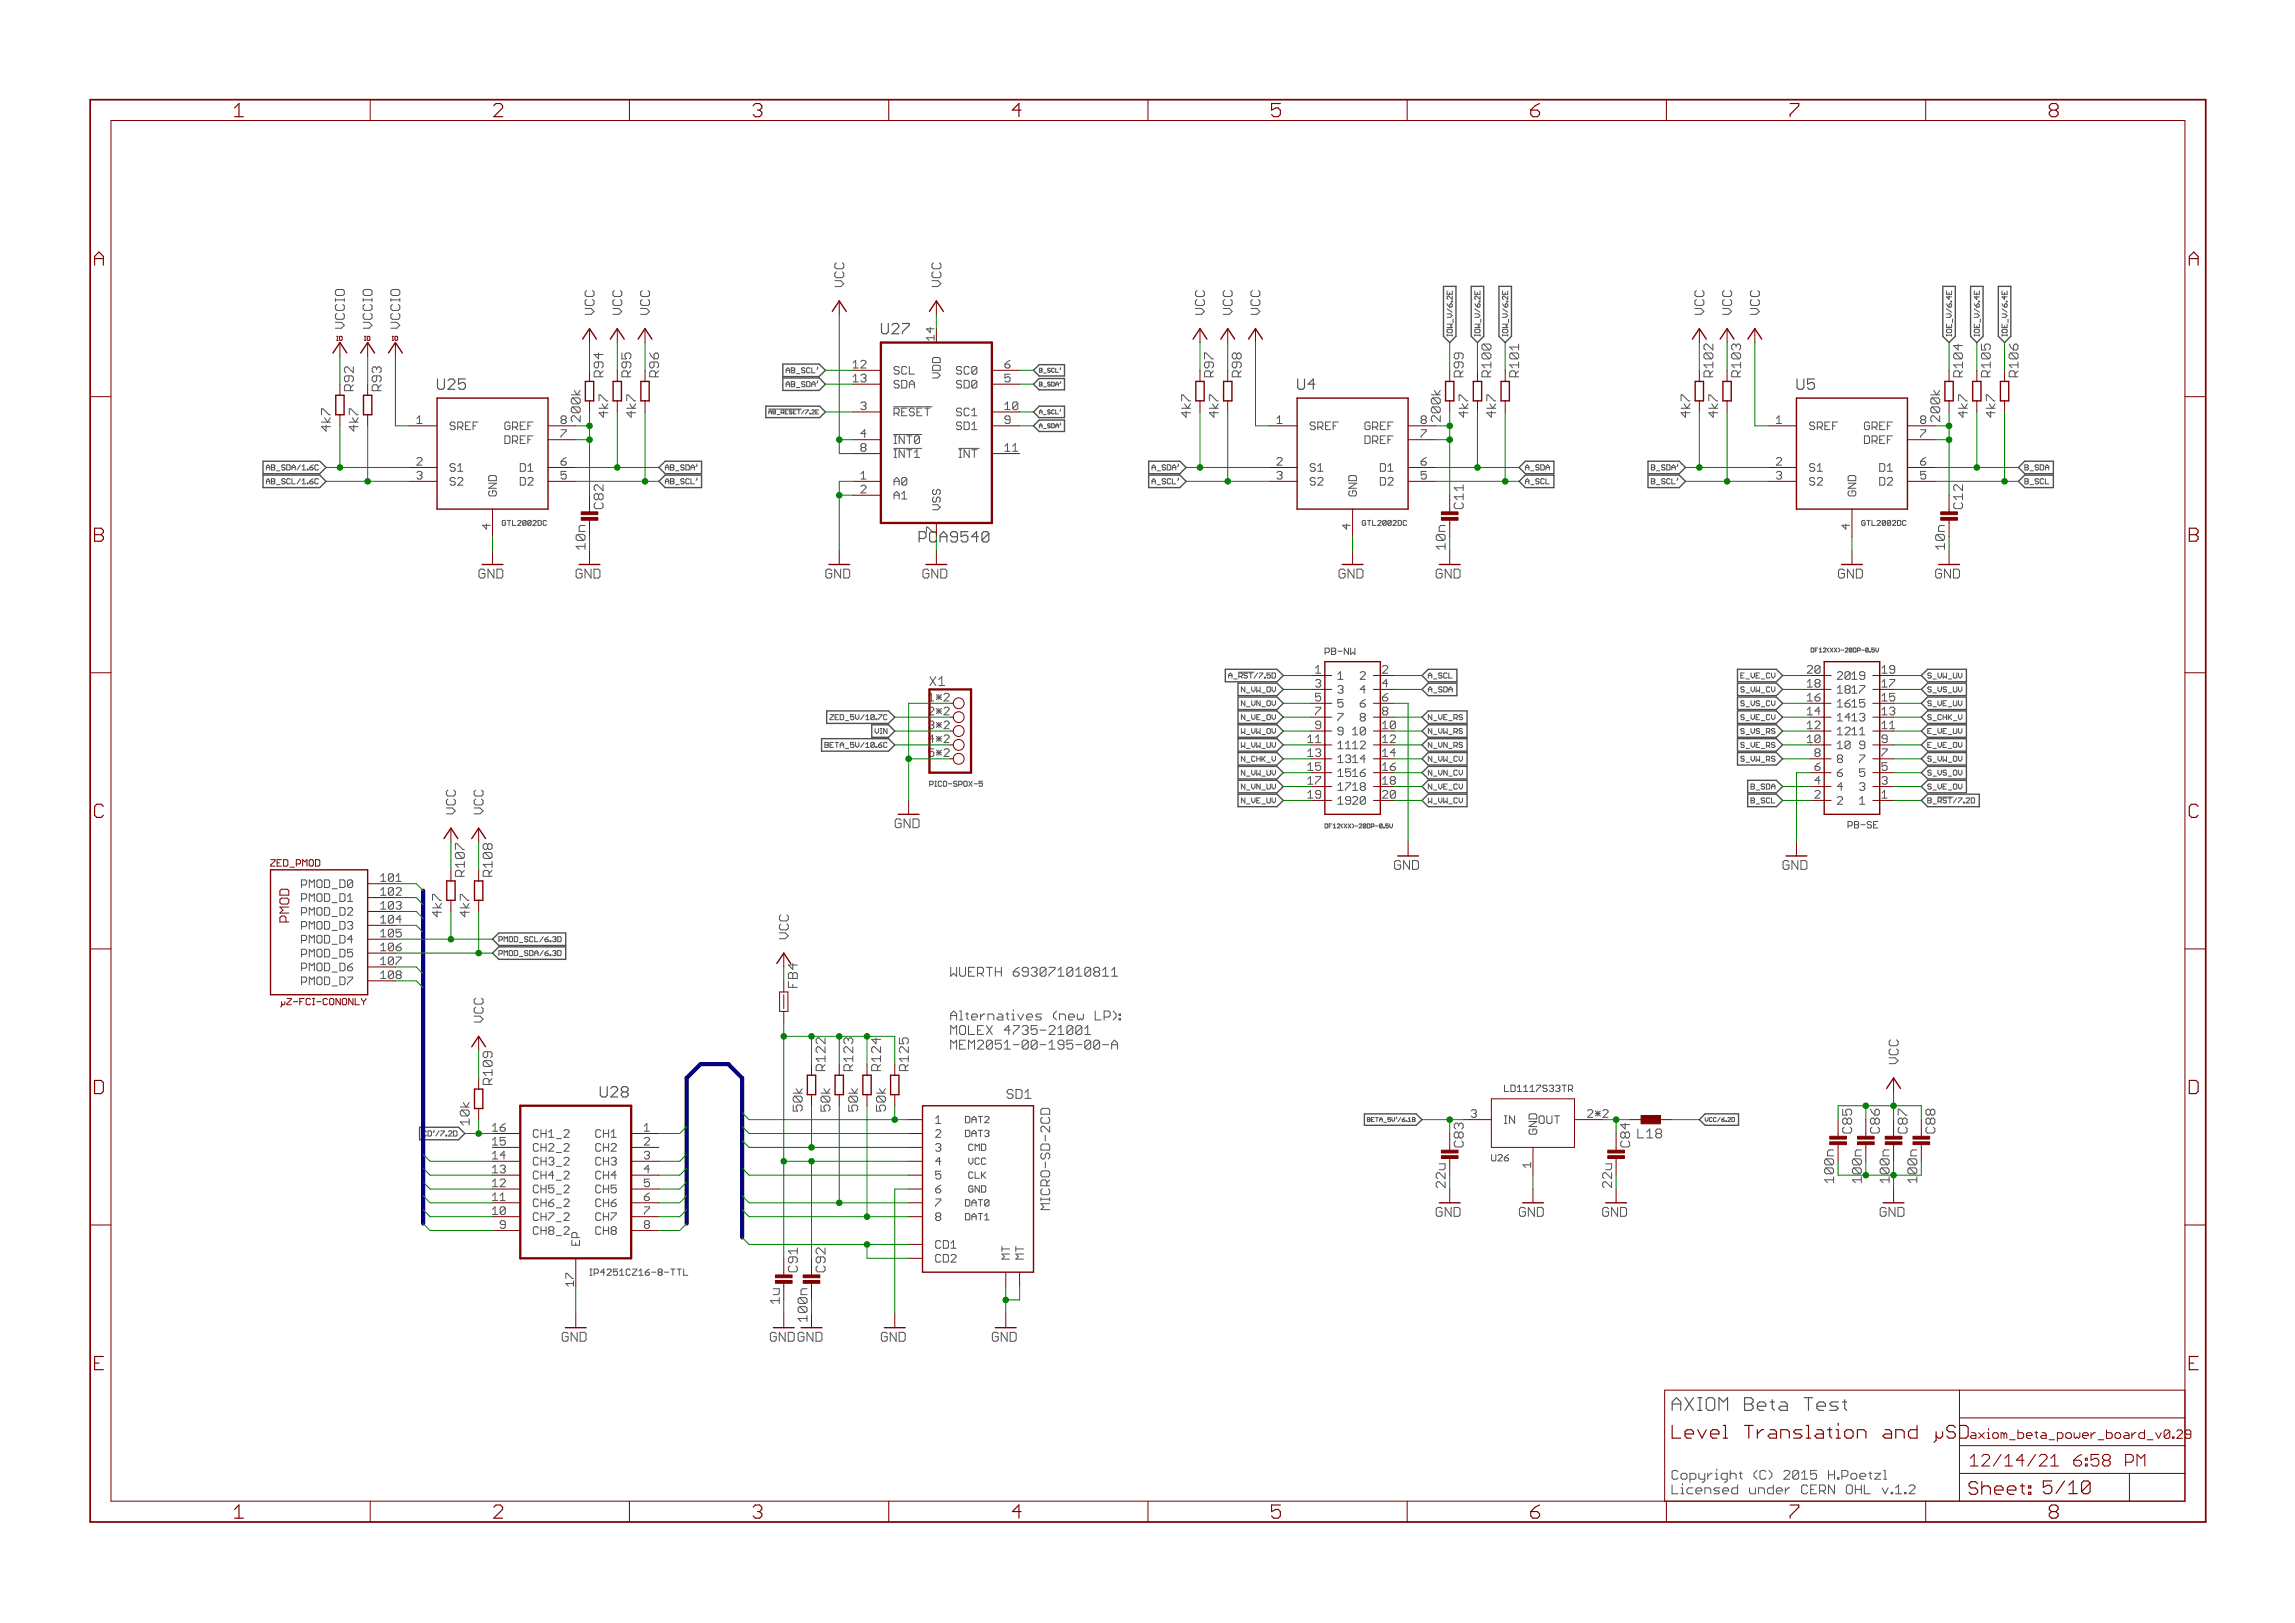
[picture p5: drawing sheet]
<svg xmlns="http://www.w3.org/2000/svg" width="420mm" height="297mm" viewBox="0 0 420 297" stroke-linecap="round" stroke-linejoin="round" font-family="sans-serif">
<defs><g id="words">
<g font-size="3.7" fill="#800000">
<text x="42.9" y="21.4">1</text>
<text x="90.4" y="21.4">2</text>
<text x="137.9" y="21.4">3</text>
<text x="185.3" y="21.4">4</text>
<text x="232.8" y="21.4">5</text>
<text x="280.3" y="21.4">6</text>
<text x="327.7" y="21.4">7</text>
<text x="375.2" y="21.4">8</text>
<text x="17.3" y="48.6">A</text>
<text x="400.8" y="48.6">A</text>
<text x="17.3" y="99.2">B</text>
<text x="400.8" y="99.2">B</text>
<text x="17.3" y="149.7">C</text>
<text x="400.8" y="149.7">C</text>
<text x="17.3" y="200.2">D</text>
<text x="400.8" y="200.2">D</text>
<text x="17.3" y="250.8">E</text>
<text x="400.8" y="250.8">E</text>
<text x="42.9" y="277.9">1</text>
<text x="90.4" y="277.9">2</text>
<text x="137.9" y="277.9">3</text>
<text x="185.3" y="277.9">4</text>
<text x="232.8" y="277.9">5</text>
<text x="280.3" y="277.9">6</text>
<text x="327.7" y="277.9">7</text>
<text x="375.2" y="277.9">8</text>
</g>
<text font-size="3.6" fill="#505050" x="306" y="258.2">AXIOM Beta Test</text>
<g font-size="3.6" fill="#800000">
<text x="306" y="263.3">Level Translation and µSD</text>
<text x="360.4" y="273.6">Sheet: 5/10</text>
</g>
<g font-size="3.2" fill="#800000">
<text x="360.6" y="268.4">12/14/21</text>
<text x="378.2" y="268.4">6:58 PM</text>
</g>
<g font-size="2.9" fill="#505050">
<text x="161.3" y="61.2">U27</text>
<text x="80" y="71.3">U25</text>
<text x="237.5" y="71.3">U4</text>
<text x="328.9" y="71.3">U5</text>
<text x="169.1" y="99.3">PCA9540</text>
<text x="110.2" y="200.9">U28</text>
</g>
<g font-size="2.5" fill="#505050">
<text x="154.5" y="52.5" transform="rotate(-90 154.5 52.5)">VCC</text>
<text x="172.3" y="52.5" transform="rotate(-90 172.3 52.5)">VCC</text>
<text x="108.8" y="57.6" transform="rotate(-90 108.8 57.6)">VCC</text>
<text x="113.9" y="57.6" transform="rotate(-90 113.9 57.6)">VCC</text>
<text x="119" y="57.6" transform="rotate(-90 119 57.6)">VCC</text>
<text x="220.6" y="57.6" transform="rotate(-90 220.6 57.6)">VCC</text>
<text x="225.7" y="57.6" transform="rotate(-90 225.7 57.6)">VCC</text>
<text x="230.7" y="57.6" transform="rotate(-90 230.7 57.6)">VCC</text>
<text x="312" y="57.6" transform="rotate(-90 312 57.6)">VCC</text>
<text x="317.1" y="57.6" transform="rotate(-90 317.1 57.6)">VCC</text>
<text x="322.2" y="57.6" transform="rotate(-90 322.2 57.6)">VCC</text>
<text x="63.1" y="60.2" transform="rotate(-90 63.1 60.2)">VCCIO</text>
<text x="68.2" y="60.2" transform="rotate(-90 68.2 60.2)">VCCIO</text>
<text x="73.3" y="60.2" transform="rotate(-90 73.3 60.2)">VCCIO</text>
<text x="64.8" y="71.6" transform="rotate(-90 64.8 71.6)">R92</text>
<text x="69.8" y="71.6" transform="rotate(-90 69.8 71.6)">R93</text>
<text x="110.5" y="69" transform="rotate(-90 110.5 69)">R94</text>
<text x="115.6" y="69" transform="rotate(-90 115.6 69)">R95</text>
<text x="120.6" y="69" transform="rotate(-90 120.6 69)">R96</text>
<text x="222.2" y="69" transform="rotate(-90 222.2 69)">R97</text>
<text x="227.3" y="69" transform="rotate(-90 227.3 69)">R98</text>
<text x="267.9" y="69" transform="rotate(-90 267.9 69)">R99</text>
<text x="273" y="69" transform="rotate(-90 273 69)">R100</text>
<text x="278.1" y="69" transform="rotate(-90 278.1 69)">R101</text>
<text x="313.7" y="69" transform="rotate(-90 313.7 69)">R102</text>
<text x="318.7" y="69" transform="rotate(-90 318.7 69)">R103</text>
<text x="359.4" y="69" transform="rotate(-90 359.4 69)">R104</text>
<text x="364.4" y="69" transform="rotate(-90 364.4 69)">R105</text>
<text x="369.5" y="69" transform="rotate(-90 369.5 69)">R106</text>
<text x="106.3" y="77.1" transform="rotate(-90 106.3 77.1)">200k</text>
<text x="111.4" y="76.4" transform="rotate(-90 111.4 76.4)">4k7</text>
<text x="116.4" y="76.4" transform="rotate(-90 116.4 76.4)">4k7</text>
<text x="218" y="76.4" transform="rotate(-90 218 76.4)">4k7</text>
<text x="223.1" y="76.4" transform="rotate(-90 223.1 76.4)">4k7</text>
<text x="263.7" y="77.1" transform="rotate(-90 263.7 77.1)">200k</text>
<text x="268.8" y="76.4" transform="rotate(-90 268.8 76.4)">4k7</text>
<text x="273.9" y="76.4" transform="rotate(-90 273.9 76.4)">4k7</text>
<text x="309.5" y="76.4" transform="rotate(-90 309.5 76.4)">4k7</text>
<text x="314.5" y="76.4" transform="rotate(-90 314.5 76.4)">4k7</text>
<text x="355.2" y="77.1" transform="rotate(-90 355.2 77.1)">200k</text>
<text x="360.3" y="76.4" transform="rotate(-90 360.3 76.4)">4k7</text>
<text x="365.3" y="76.4" transform="rotate(-90 365.3 76.4)">4k7</text>
<text x="60.6" y="78.9" transform="rotate(-90 60.6 78.9)">4k7</text>
<text x="65.7" y="78.9" transform="rotate(-90 65.7 78.9)">4k7</text>
<text x="170.2" y="125.5">X1</text>
<text x="83.4" y="149" transform="rotate(-90 83.4 149)">VCC</text>
<text x="88.5" y="149" transform="rotate(-90 88.5 149)">VCC</text>
<text x="85.1" y="160.5" transform="rotate(-90 85.1 160.5)">R107</text>
<text x="90.2" y="160.5" transform="rotate(-90 90.2 160.5)">R108</text>
<text x="80.9" y="167.8" transform="rotate(-90 80.9 167.8)">4k7</text>
<text x="86" y="167.8" transform="rotate(-90 86 167.8)">4k7</text>
<text x="144.4" y="171.9" transform="rotate(-90 144.4 171.9)">VCC</text>
<text x="174" y="178.7">WUERTH 693071010811</text>
<text x="88.5" y="187.1" transform="rotate(-90 88.5 187.1)">VCC</text>
<text x="174" y="186.8">Alternatives (new LP):</text>
<text x="174" y="189.4">MOLEX 4735-21001</text>
<text x="151.1" y="196" transform="rotate(-90 151.1 196)">R122</text>
<text x="156.2" y="196" transform="rotate(-90 156.2 196)">R123</text>
<text x="161.3" y="196" transform="rotate(-90 161.3 196)">R124</text>
<text x="166.4" y="196" transform="rotate(-90 166.4 196)">R125</text>
<text x="174" y="192.1">MEM2051-00-195-00-A</text>
<text x="347.6" y="194.7" transform="rotate(-90 347.6 194.7)">VCC</text>
<text x="90.2" y="198.6" transform="rotate(-90 90.2 198.6)">R109</text>
<text x="146.9" y="203.4" transform="rotate(-90 146.9 203.4)">50k</text>
<text x="152" y="203.4" transform="rotate(-90 152 203.4)">50k</text>
<text x="157.1" y="203.4" transform="rotate(-90 157.1 203.4)">50k</text>
<text x="162.2" y="203.4" transform="rotate(-90 162.2 203.4)">50k</text>
<text x="184.7" y="201.1">SD1</text>
<text x="86" y="205.9" transform="rotate(-90 86 205.9)">10k</text>
<text x="300" y="208.3">L18</text>
<text x="340.8" y="216" transform="rotate(-90 340.8 216)">1</text>
<text x="345.9" y="216" transform="rotate(-90 345.9 216)">1</text>
<text x="351" y="216" transform="rotate(-90 351 216)">1</text>
<text x="192.3" y="220.4" transform="rotate(-90 192.3 220.4)">MICRO-SD-2CD</text>
<text x="306" y="270.8">Copyright (C) 2015 H.Poetzl</text>
<text x="306" y="273.5">Licensed under CERN OHL v.1.2</text>
</g>
<g font-size="2.5" fill="#800000">
<text x="110.5" y="93.2" transform="rotate(-90 110.5 93.2)">C82</text>
<text x="267.9" y="93.2" transform="rotate(-90 267.9 93.2)">C11</text>
<text x="359.4" y="93.2" transform="rotate(-90 359.4 93.2)">C12</text>
<text x="87.6" y="105.9">GND</text>
<text x="105.4" y="105.9">GND</text>
<text x="151.1" y="105.9">GND</text>
<text x="168.9" y="105.9">GND</text>
<text x="245.1" y="105.9">GND</text>
<text x="262.9" y="105.9">GND</text>
<text x="336.5" y="105.9">GND</text>
<text x="354.3" y="105.9">GND</text>
<text x="163.8" y="151.6">GND</text>
<text x="255.2" y="159.2">GND</text>
<text x="326.4" y="159.2">GND</text>
<text x="53" y="168.5" transform="rotate(-90 53 168.5)">PMOD</text>
<text x="262.9" y="222.7">GND</text>
<text x="278.1" y="222.7">GND</text>
<text x="293.3" y="222.7">GND</text>
<text x="344.1" y="222.7">GND</text>
<text x="146" y="232.8" transform="rotate(-90 146 232.8)">C91</text>
<text x="151.1" y="232.8" transform="rotate(-90 151.1 232.8)">C92</text>
<text x="142.7" y="238.4" transform="rotate(-90 142.7 238.4)">1u</text>
<text x="102.9" y="245.5">GND</text>
<text x="141" y="245.5">GND GND</text>
<text x="161.3" y="245.5">GND</text>
<text x="181.6" y="245.5">GND</text>
</g>
<g font-size="2.5" fill="#008000">
<text x="107.2" y="100.2" transform="rotate(-90 107.2 100.2)">10n</text>
<text x="264.6" y="100.2" transform="rotate(-90 264.6 100.2)">10n</text>
<text x="356.1" y="100.2" transform="rotate(-90 356.1 100.2)">10n</text>
<text x="146" y="180.8" transform="rotate(-90 146 180.8)">FB4</text>
<text x="267.9" y="210" transform="rotate(-90 267.9 210)">C83</text>
<text x="298.4" y="210" transform="rotate(-90 298.4 210)">C84</text>
<text x="339.1" y="207.4" transform="rotate(-90 339.1 207.4)">C85</text>
<text x="344.1" y="207.4" transform="rotate(-90 344.1 207.4)">C86</text>
<text x="349.2" y="207.4" transform="rotate(-90 349.2 207.4)">C87</text>
<text x="354.3" y="207.4" transform="rotate(-90 354.3 207.4)">C88</text>
<text x="335.8" y="216" transform="rotate(-90 335.8 216)">100n</text>
<text x="340.8" y="214.5" transform="rotate(-90 340.8 214.5)">00n</text>
<text x="345.9" y="214.5" transform="rotate(-90 345.9 214.5)">00n</text>
<text x="351" y="214.5" transform="rotate(-90 351 214.5)">00n</text>
<text x="264.6" y="217" transform="rotate(-90 264.6 217)">22u</text>
<text x="295.1" y="217" transform="rotate(-90 295.1 217)">22u</text>
<text x="147.8" y="241.4" transform="rotate(-90 147.8 241.4)">100n</text>
</g>
<text font-size="2.3" fill="#800000" x="360.6" y="263.3">axiom_beta_power_board_v0.29</text>
<g font-size="2.1" fill="#800000">
<text x="171.1" y="62.3" transform="rotate(-90 171.1 62.3)">14</text>
<text x="240.9" y="123.3">1</text>
<text x="240.9" y="125.8">3</text>
<text x="253.1" y="123.3">2</text>
<text x="253.1" y="125.8">4</text>
<text x="331" y="125.8">18</text>
<text x="331" y="123.3">20</text>
<text x="344.5" y="125.8">17</text>
<text x="344.5" y="123.3">19</text>
<text x="170.3" y="128.4">1*2</text>
<text x="170.3" y="130.9">2*2</text>
<text x="331" y="130.9">14</text>
<text x="331" y="128.4">16</text>
<text x="344.5" y="130.9">13</text>
<text x="344.5" y="128.4">15</text>
<text x="170.3" y="136">4*2</text>
<text x="239.6" y="136">11</text>
<text x="240.9" y="133.4">9</text>
<text x="253.1" y="133.4">10</text>
<text x="253.1" y="136">12</text>
<text x="331" y="136">10</text>
<text x="331" y="133.4">12</text>
<text x="344.5" y="136">9</text>
<text x="344.5" y="133.4">11</text>
<text x="170.3" y="138.5">5*2</text>
<text x="239.6" y="138.5">13</text>
<text x="239.6" y="141.1">15</text>
<text x="239.6" y="143.6">17</text>
<text x="253.1" y="138.5">14</text>
<text x="253.1" y="141.1">16</text>
<text x="253.1" y="143.6">18</text>
<text x="332.3" y="138.5">8</text>
<text x="344.5" y="138.5">7</text>
<text x="239.6" y="146.1">19</text>
<text x="253.1" y="146.1">20</text>
<text x="332.3" y="146.1">2</text>
<text x="344.5" y="146.1">1</text>
</g>
<g font-size="2.1" fill="#505050">
<text x="156.4" y="67.4">12</text>
<text x="156.4" y="70">13</text>
<text x="163.6" y="68.5">SCL</text>
<text x="163.6" y="71.1">SDA</text>
<text x="172.2" y="68.9" transform="rotate(-90 172.2 68.9)">VDD</text>
<text x="175.4" y="71.1">SD0</text>
<text x="175.4" y="68.5">SC0</text>
<text x="183.9" y="70">5</text>
<text x="183.9" y="67.4">6</text>
<text x="76.4" y="77.6">1</text>
<text x="102.7" y="77.6">8</text>
<text x="157.6" y="75">3</text>
<text x="163.6" y="76.2">RESET</text>
<text x="175.4" y="76.2">SC1</text>
<text x="183.9" y="77.6">9</text>
<text x="183.9" y="75">10</text>
<text x="233.8" y="77.6">1</text>
<text x="260.1" y="77.6">8</text>
<text x="325.3" y="77.6">1</text>
<text x="351.5" y="77.6">8</text>
<text x="82.3" y="78.7">SREF</text>
<text x="92.8" y="81.2">DREF</text>
<text x="92.8" y="78.7">GREF</text>
<text x="102.7" y="80.1">7</text>
<text x="157.6" y="80.1">4</text>
<text x="157.6" y="82.7">8</text>
<text x="163.6" y="81.2">INT0</text>
<text x="163.6" y="83.8">INT1</text>
<text x="175.4" y="78.7">SD1</text>
<text x="175.4" y="83.8">INT</text>
<text x="183.9" y="82.7">11</text>
<text x="239.8" y="78.7">SREF</text>
<text x="250.3" y="81.2">DREF</text>
<text x="250.3" y="78.7">GREF</text>
<text x="260.1" y="80.1">7</text>
<text x="331.2" y="78.7">SREF</text>
<text x="341.7" y="81.2">DREF</text>
<text x="341.7" y="78.7">GREF</text>
<text x="351.5" y="80.1">7</text>
<text x="76.4" y="85.2">2</text>
<text x="76.4" y="87.7">3</text>
<text x="82.3" y="86.3">S1</text>
<text x="82.3" y="88.8">S2</text>
<text x="95.4" y="88.8">D2</text>
<text x="95.4" y="86.3">D1</text>
<text x="102.7" y="87.7">5</text>
<text x="102.7" y="85.2">6</text>
<text x="157.6" y="87.7">1</text>
<text x="163.6" y="88.8">A0</text>
<text x="233.8" y="85.2">2</text>
<text x="233.8" y="87.7">3</text>
<text x="239.8" y="86.3">S1</text>
<text x="239.8" y="88.8">S2</text>
<text x="252.9" y="88.8">D2</text>
<text x="252.9" y="86.3">D1</text>
<text x="260.1" y="87.7">5</text>
<text x="260.1" y="85.2">6</text>
<text x="325.3" y="85.2">2</text>
<text x="325.3" y="87.7">3</text>
<text x="331.2" y="86.3">S1</text>
<text x="331.2" y="88.8">S2</text>
<text x="344.3" y="88.8">D2</text>
<text x="344.3" y="86.3">D1</text>
<text x="351.5" y="87.7">5</text>
<text x="351.5" y="85.2">6</text>
<text x="90.9" y="90.8" transform="rotate(-90 90.9 90.8)">GND</text>
<text x="157.6" y="90.3">2</text>
<text x="163.6" y="91.4">A1</text>
<text x="172.2" y="93.4" transform="rotate(-90 172.2 93.4)">VSS</text>
<text x="248.4" y="90.8" transform="rotate(-90 248.4 90.8)">GND</text>
<text x="339.8" y="90.8" transform="rotate(-90 339.8 90.8)">GND</text>
<text x="89.8" y="96.8" transform="rotate(-90 89.8 96.8)">4</text>
<text x="171.1" y="97.4" transform="rotate(-90 171.1 97.4)">7</text>
<text x="247.3" y="96.8" transform="rotate(-90 247.3 96.8)">4</text>
<text x="338.7" y="96.8" transform="rotate(-90 338.7 96.8)">4</text>
<text x="244.9" y="124.4">1</text>
<text x="249.1" y="124.4">2</text>
<text x="336.3" y="124.4">2019</text>
<text x="240.9" y="128.4">5</text>
<text x="240.9" y="130.9">7</text>
<text x="244.9" y="126.9">3</text>
<text x="244.9" y="129.5">5</text>
<text x="249.1" y="126.9">4</text>
<text x="249.1" y="129.5">6</text>
<text x="253.1" y="128.4">6</text>
<text x="253.1" y="130.9">8</text>
<text x="336.3" y="129.5">1615</text>
<text x="336.3" y="126.9">1817</text>
<text x="170.3" y="133.4">3*2</text>
<text x="244.9" y="132">7</text>
<text x="244.9" y="134.6">9</text>
<text x="244.9" y="137.1">1112</text>
<text x="247.8" y="134.6">10</text>
<text x="249.1" y="132">8</text>
<text x="336.3" y="137.1">10</text>
<text x="336.3" y="134.6">1211</text>
<text x="336.3" y="132">1413</text>
<text x="340.5" y="137.1">9</text>
<text x="244.9" y="139.6">1314</text>
<text x="244.9" y="142.2">1516</text>
<text x="332.3" y="143.6">4</text>
<text x="332.3" y="141.1">6</text>
<text x="336.3" y="142.2">6</text>
<text x="336.3" y="139.6">8</text>
<text x="340.5" y="142.2">5</text>
<text x="340.5" y="139.6">7</text>
<text x="344.5" y="143.6">3</text>
<text x="344.5" y="141.1">5</text>
<text x="244.9" y="144.7">1718</text>
<text x="244.9" y="147.3">1920</text>
<text x="336.3" y="147.3">2</text>
<text x="336.3" y="144.7">4</text>
<text x="340.5" y="147.3">1</text>
<text x="340.5" y="144.7">3</text>
<text x="69.6" y="161.4">101</text>
<text x="55.9" y="167.6">PMOD_D2</text>
<text x="55.9" y="165">PMOD_D1</text>
<text x="55.9" y="162.5">PMOD_D0</text>
<text x="69.6" y="166.5">103</text>
<text x="69.6" y="163.9">102</text>
<text x="55.9" y="172.7">PMOD_D4</text>
<text x="55.9" y="170.1">PMOD_D3</text>
<text x="69.6" y="171.5">105</text>
<text x="69.6" y="169">104</text>
<text x="55.9" y="177.7">PMOD_D6</text>
<text x="55.9" y="175.2">PMOD_D5</text>
<text x="69.6" y="179.2">108</text>
<text x="69.6" y="176.6">107</text>
<text x="69.6" y="174.1">106</text>
<text x="55.9" y="180.3">PMOD_D7</text>
<text x="90.3" y="209.6">15</text>
<text x="90.3" y="207.1">16</text>
<text x="97.6" y="208.2">CH1_2</text>
<text x="109.3" y="208.2">CH1</text>
<text x="117.9" y="207.1">1</text>
<text x="117.9" y="209.6">2</text>
<text x="171.2" y="205.7">1</text>
<text x="171.2" y="208.2">2</text>
<text x="269.4" y="204.6">3</text>
<text x="275.4" y="205.7">IN</text>
<text x="281.4" y="207.6" transform="rotate(-90 281.4 207.6)">GND</text>
<text x="282" y="205.7">OUT</text>
<text x="290.6" y="204.6">2*2</text>
<text x="90.3" y="214.7">13</text>
<text x="90.3" y="212.2">14</text>
<text x="97.6" y="215.8">CH4_2</text>
<text x="97.6" y="213.3">CH3_2</text>
<text x="97.6" y="210.7">CH2_2</text>
<text x="109.3" y="210.7">CH2</text>
<text x="109.3" y="213.3">CH3</text>
<text x="109.3" y="215.8">CH4</text>
<text x="117.9" y="212.2">3</text>
<text x="117.9" y="214.7">4</text>
<text x="171.2" y="210.7">3</text>
<text x="171.2" y="213.3">4</text>
<text x="171.2" y="215.8">5</text>
<text x="280.3" y="213.6" transform="rotate(-90 280.3 213.6)">1</text>
<text x="90.3" y="219.8">11</text>
<text x="90.3" y="217.2">12</text>
<text x="97.6" y="220.9">CH6_2</text>
<text x="97.6" y="218.4">CH5_2</text>
<text x="109.3" y="218.4">CH5</text>
<text x="109.3" y="220.9">CH6</text>
<text x="117.9" y="217.2">5</text>
<text x="117.9" y="219.8">6</text>
<text x="171.2" y="218.4">6</text>
<text x="171.2" y="220.9">7</text>
<text x="90.3" y="222.3">10</text>
<text x="91.6" y="224.9">9</text>
<text x="97.6" y="226">CH8_2</text>
<text x="97.6" y="223.4">CH7_2</text>
<text x="106.2" y="228" transform="rotate(-90 106.2 228)">EP</text>
<text x="109.3" y="223.4">CH7</text>
<text x="109.3" y="226">CH8</text>
<text x="117.9" y="222.3">7</text>
<text x="117.9" y="224.9">8</text>
<text x="171.2" y="223.4">8</text>
<text x="171.2" y="228.5">CD1</text>
<text x="171.2" y="231.1">CD2</text>
<text x="184.9" y="230.5" transform="rotate(-90 184.9 230.5)">MT</text>
<text x="187.4" y="230.5" transform="rotate(-90 187.4 230.5)">MT</text>
<text x="105" y="235.2" transform="rotate(-90 105 235.2)">17</text>
</g>
<g font-size="1.8" fill="#800000">
<text x="49.5" y="158.6">ZED_PMOD</text>
<text x="52.2" y="184">µZ-FCI-CONONLY</text>
</g>
<g font-size="1.8" fill="#505050">
<text x="276.4" y="199.8">LD1117S33TR</text>
<text x="176.9" y="205.5">DAT2</text>
<text x="176.9" y="208.1">DAT3</text>
<text x="177.4" y="210.6">CMD</text>
<text x="177.4" y="213.2">VCC</text>
<text x="177.4" y="215.7">CLK</text>
<text x="273" y="212.5">U26</text>
<text x="176.9" y="220.8">DAT0</text>
<text x="177.4" y="218.2">GND</text>
<text x="176.9" y="223.3">DAT1</text>
<text x="107.9" y="233.5">IP4251CZ16-8-TTL</text>
</g>
<g font-size="1.4" fill="#505050">
<text x="265.9" y="61.5" transform="rotate(-90 265.9 61.5)">IOW_V/6.2E</text>
<text x="271" y="61.5" transform="rotate(-90 271 61.5)">IOW_V/6.2E</text>
<text x="276.1" y="61.5" transform="rotate(-90 276.1 61.5)">IOW_V/6.2E</text>
<text x="357.3" y="61.5" transform="rotate(-90 357.3 61.5)">IOE_V/6.4E</text>
<text x="362.4" y="61.5" transform="rotate(-90 362.4 61.5)">IOE_V/6.4E</text>
<text x="367.5" y="61.5" transform="rotate(-90 367.5 61.5)">IOE_V/6.4E</text>
<text x="144" y="70.8">AB_SDA'</text>
<text x="144" y="68.3">AB_SCL'</text>
<text x="49.2" y="86.1">AB_SDA/1.6C</text>
<text x="49.2" y="88.6">AB_SCL/1.6C</text>
<text x="121.8" y="86.1">AB_SDA'</text>
<text x="121.8" y="88.6">AB_SCL'</text>
<text x="210.9" y="88.6">A_SCL'</text>
<text x="210.9" y="86.1">A_SDA'</text>
<text x="279.2" y="88.6">A_SCL</text>
<text x="279.2" y="86.1">A_SDA</text>
<text x="302.4" y="88.6">B_SCL'</text>
<text x="302.4" y="86.1">B_SDA'</text>
<text x="370.7" y="86.1">B_SDA</text>
<text x="370.7" y="88.6">B_SCL</text>
<text x="92.7" y="96.2">GTL2002DC</text>
<text x="250.2" y="96.2">GTL2002DC</text>
<text x="341.6" y="96.2">GTL2002DC</text>
<text x="225.3" y="124.1">A_RST/7.5D</text>
<text x="261.5" y="124.1">A_SCL</text>
<text x="319.3" y="124.1">E_VE_CV</text>
<text x="352.9" y="124.1">S_VW_UV</text>
<text x="152.5" y="131.8">ZED_5V/10.7C</text>
<text x="227.9" y="131.8">N_VE_OV</text>
<text x="227.9" y="126.7">N_VW_OV</text>
<text x="227.9" y="129.2">N_VN_OV</text>
<text x="261.5" y="126.7">A_SDA</text>
<text x="261.5" y="131.8">N_VE_RS</text>
<text x="319.3" y="126.7">S_VW_CV</text>
<text x="319.3" y="129.2">S_VS_CV</text>
<text x="319.3" y="131.8">S_VE_CV</text>
<text x="352.9" y="131.8">S_CHK_V</text>
<text x="352.9" y="126.7">S_VS_UV</text>
<text x="352.9" y="129.2">S_VE_UV</text>
<text x="151.7" y="136.8">BETA_5V/10.6C</text>
<text x="160.1" y="134.3">VIN</text>
<text x="227.9" y="134.3">W_VW_OV</text>
<text x="227.9" y="136.8">W_VW_UV</text>
<text x="261.5" y="134.3">N_VW_RS</text>
<text x="261.5" y="136.8">N_VN_RS</text>
<text x="319.3" y="134.3">S_VS_RS</text>
<text x="319.3" y="136.8">S_VE_RS</text>
<text x="352.9" y="134.3">E_VE_UV</text>
<text x="352.9" y="136.8">E_VE_OV</text>
<text x="170.2" y="144">PICO-SPOX-5</text>
<text x="227.9" y="139.4">N_CHK_V</text>
<text x="227.9" y="141.9">N_VW_UV</text>
<text x="261.5" y="139.4">N_VW_CV</text>
<text x="261.5" y="141.9">N_VN_CV</text>
<text x="319.3" y="139.4">S_VW_RS</text>
<text x="352.9" y="141.9">S_VS_OV</text>
<text x="352.9" y="139.4">S_VW_OV</text>
<text x="227.9" y="144.5">N_VN_UV</text>
<text x="227.9" y="147">N_VE_UV</text>
<text x="261.5" y="144.5">N_VE_CV</text>
<text x="261.5" y="147">W_VW_CV</text>
<text x="321" y="144.5">B_SDA</text>
<text x="321" y="147">B_SCL</text>
<text x="352.9" y="144.5">S_VE_OV</text>
<text x="352.9" y="147">B_RST/7.2D</text>
<text x="91.3" y="172.4">PMOD_SCL/6.3D</text>
<text x="91.3" y="174.9">PMOD_SDA/6.3D</text>
<text x="77.2" y="208">CD'/7.2D</text>
</g>
<g font-size="1.1" fill="#800000">
<text x="61.5" y="62.3">IO</text>
<text x="66.6" y="62.3">IO</text>
<text x="71.7" y="62.3">IO</text>
</g>
<g font-size="1.1" fill="#505050">
<text x="190.3" y="68.2">B_SCL'</text>
<text x="190.3" y="70.7">B_SDA'</text>
<text x="141" y="75.8">AB_RESET/7.2E</text>
<text x="190.3" y="75.8">A_SCL'</text>
<text x="190.3" y="78.3">A_SDA'</text>
<text x="250.2" y="205.3">BETA_5V'/6.1B</text>
<text x="312.2" y="205.3">VCC/6.2D</text>
</g>
</g></defs>
<g fill="none" stroke="#505050" stroke-width=".18">
<path d="M140.7 74.9h6M163.6 74.4h7M163.6 79.5h5.2M92.3 95.7h.3M92.4 95.2h-.3l-.2 .2v.6l.2 .2h.3M163.6 82.1h5.2M175.5 82.1h3.8M249.7 95.7h.3M249.9 95.2l-.5 .2v.6l.5 .2M341.1 95.7h.4M341.3 95.2h-.3l-.2 .2v.6l.2 .2h.3M242.6 119.4h.6l.2-.2v-.4l-.2-.2h-.6v1.2"/>
<path d="M243.8 118.6h.5l.2 .2-.2 .4 .2 .4-.2 .2h-.5zM243.8 119.2h.5M244.9 119.2h.8M246.9 118.6v1.2l-.8-1.2v1.2M247.3 118.6v1.2l.4-.4 .4 .4v-1.2M331.6 118.6l.5 .1v.5l-.2 .1h-.3zM332.3 119h.3M332.8 118.6h-.5v.7M333.1 119.3h.5M333.1 118.9l.2-.3v.7M333.8 118.7l.1-.1 .4 .1-.5 .6h.5M334.8 118.6l-.2 .3v.2l.2 .2"/>
<path d="M335.1 118.6l.5 .7M335.6 118.6l-.5 .7M335.8 118.6l.5 .7M336.3 118.6l-.5 .7M336.6 118.6l.2 .3v.2l-.2 .2M337.1 119h.4M337.8 118.7l.1-.1 .4 .1-.5 .6h.5M339 118.7v.5l-.1 .1-.3-.1M339 118.7l-.3-.1-.1 .1v.5M339 118.7l-.4 .5M339.3 118.6h.4l.1 .1-.1 .6h-.4zM340.1 119.1l.5-.1-.2-.4h-.3v.7"/>
<path d="M340.8 119h.5M342 118.7l-.1 .6-.4-.1M342 118.7l-.1-.1-.4 .1v.5M342 118.7l-.5 .5M342.3 119.2l.1 .1zM343.2 118.6h-.5v.4l.2-.1 .3 .1-.2 .3-.3-.1M343.4 118.6v.5l.3 .2 .2-.2v-.5M151 136.3h.5M151.5 135.9h-.5v.9h.5M152 130.8h.6M152.6 130.9l-.6 .7v.1h.6M226.8 123h2.8"/>
<path d="M227.3 126.6v-.9l.6 .9M227.3 129.2v-1l.6 1M227.3 131.7v-.9l.6 .9M227.3 133.3v1l.3-.3M227.3 135.9v.9l.3-.3M227.3 139.3v-.9l.6 .9M318.7 123.6h.3M318.7 126.5l.2 .1h.3M318.7 129l.2 .2h.3M318.7 131.6l.2 .1h.3M318.7 134.1l.2 .2h.3M318.7 139.2l.2 .1h.3"/>
<path d="M318.7 136.7l.2 .1h.3M319.2 138.4h-.3l-.2 .2 .2 .3h.3M319.2 125.7h-.3l-.2 .2 .2 .3h.3M319.2 128.2h-.3l-.2 .2 .2 .3h.3M319.2 130.8h-.3l-.2 .1 .2 .4h.3M319.2 133.3h-.3l-.2 .2 .2 .3h.3M319.2 135.9h-.3l-.2 .1 .2 .3h.3M319.3 123.2h-.6v.9h.6M179.2 143h.7M179.7 143.3l.2 .1v.4l-.2 .1M227.3 141.9v-1l.6 1M227.3 144.4v-.9l.6 .9"/>
<path d="M227.3 147v-1l.6 1M242.6 150.8l.5 .1v.5l-.1 .1h-.4zM243.3 151.2h.3M243.8 150.8h-.5v.7M244.1 151.5h.5M244.1 151l.2-.2v.7M244.8 150.9l.1-.1 .4 .1-.5 .6h.5M245.8 150.8l-.2 .2v.3l.2 .2M246.1 150.8l.5 .7M246.6 150.8l-.5 .7M246.8 150.8l.5 .7M247.3 150.8l-.5 .7"/>
<path d="M247.6 150.8l.2 .2v.3l-.2 .2M248.1 151.2h.5M248.8 150.9l.1-.1 .4 .1-.5 .6h.5M250.1 150.9v.5l-.2 .1-.3-.1M250.1 150.9l-.4-.1-.1 .6M250.1 150.9l-.5 .5M250.3 150.8l.5 .1v.5l-.1 .1h-.4zM251.1 151.3h.3l.1-.1-.1-.4h-.3v.7M251.8 151.2h.5M253 150.9v.5l-.1 .1-.3-.1M253 150.9l-.1-.1-.3 .1v.5M253 150.9l-.4 .5"/>
<path d="M253.3 151.4l.1 .1zM254.2 150.8h-.5v.4l.2-.2 .3 .2-.2 .3-.3-.1M254.4 150.8v.5l.3 .2 .2-.2v-.5M320.6 144h.4M320.6 146.5h.4M321 143.5h-.4v.9h.4M321 146h-.4v1h.4M338.3 151.1h.6l.2-.2v-.3l-.2-.3h-.6v1.2M339.5 150.3h.6l.2 .3-.2 .3 .2 .4-.2 .2h-.6zM339.5 150.9h.6M340.7 150.9h.8M342.6 150.6l-.2-.3h-.4l-.2 .4 .2 .2h.4l.2 .4-.2 .2h-.4l-.2-.2"/>
<path d="M343 150.9h.4M343.8 150.3h-.8v1.2h.8M354.8 145.9h2.8M55.2 179.7h.7M55.2 177.2h.7M55.2 174.7h.7M55.2 172.1h.7M55.2 169.6h.7M55.2 167h.7M55.2 164.5h.7M55.2 162h.7M55.9 161h-.7v1.4"/>
<path d="M55.9 163.6h-.7v1.4M55.9 166.1h-.7v1.4M55.9 168.7h-.7v1.4M55.9 171.2h-.7v1.4M55.9 173.7h-.7v1.4M55.9 176.3h-.7v1.4M55.9 178.8h-.7v1.4M203.5 177.6l.5-.6v1.7M203.5 178.7h1.1M198.6 188.3l.5-.6v1.6M203.5 192v-1.1l.5-.5 .6 .5v1.1M203.5 191.2h1.1"/>
<path d="M275.4 198.6v1.2h.8M125.2 233.4h.7M191.1 220.9l-.5 .5h1.6M349.8 271.8h.5l.3 .2v.3l-1.1 1.1h1.1"/>
</g>
<path d="M168.3 98.6h.9M169.2 97.3h-.9v1.9" fill="none" stroke="#505050" stroke-width=".21"/>
<g fill="none" stroke="#505050" stroke-width=".25">
<path d="M264.3 52.4h2.3v9.2l-1.2 1.1-1.1-1.1zM269.3 52.4h2.3v9.2l-1.1 1.1-1.2-1.1zM274.4 52.4h2.3v9.2l-1.1 1.1-1.2-1.1zM355.7 52.4h2.3v9.2l-1.2 1.1-1.1-1.1zM360.8 52.4h2.3v9.2l-1.2 1.1-1.1-1.1zM365.8 52.4h2.3v9.2l-1.1 1.1-1.2-1.1zM140.2 74.3h9.9l1 1.1-1 1h-9.9zM143.3 69.2h6.7l1.1 1.1-1.1 1.2h-6.7zM143.3 66.6h6.7l1.1 1.2-1.1 1.1h-6.7zM189.2 67.8l1-1.1h4.7v2.1h-4.7zM189.2 70.3l1-1h4.7v2.1h-4.7zM190.2 74.3h4.7v2.1h-4.7l-1-1z"/>
<path d="M190.2 76.9h4.7v2.1h-4.7l-1-1.1zM48.2 87h10.3l1.2 1.1-1.2 1.1h-10.3zM48.2 84.4h10.3l1.2 1.2-1.2 1.1h-10.3zM121.8 87h6.6v2.2h-6.6l-1.2-1.1zM121.8 84.4h6.6v2.3h-6.6l-1.2-1.1zM210.3 87h5.7l1.1 1.1-1.1 1.1h-5.7zM210.3 84.4h5.7l1.1 1.2-1.1 1.1h-5.7zM278.1 88.1l1.2-1.1h5.2v2.2h-5.2zM278.1 85.6l1.2-1.2h5.2v2.3h-5.2zM301.7 87h5.7l1.2 1.1-1.2 1.1h-5.7zM301.7 84.4h5.7l1.2 1.2-1.2 1.1h-5.7zM370.7 87h5.2v2.2h-5.2l-1.2-1.1z"/>
<path d="M370.7 84.4h5.2v2.3h-5.2l-1.2-1.1zM150.4 135.2h12.3l1.1 1.1-1.1 1.2h-12.3zM151.3 130.1h11.4l1.1 1.2-1.1 1.1h-11.4zM159.6 132.7h3.1l1.1 1.1-1.1 1.1h-3.1zM224.3 122.5h9.5l1.1 1.1-1.1 1.2h-9.5zM226.7 130.1h7.1l1.1 1.2-1.1 1.1h-7.1zM226.7 125h7.1l1.1 1.2-1.1 1.1h-7.1zM226.7 127.6h7.1l1.1 1.1-1.1 1.2h-7.1zM226.7 132.7h7.1l1.1 1.1-1.1 1.1h-7.1zM226.7 135.2h7.1l1.1 1.1-1.1 1.2h-7.1zM226.7 137.7h7.1l1.1 1.2-1.1 1.1h-7.1zM260.3 123.6l1.2-1.1h5.2v2.3h-5.2z"/>
<path d="M260.3 126.2l1.2-1.2h5.2v2.3h-5.2zM261.5 130.1h7.1v2.3h-7.1l-1.2-1.1zM261.5 132.7h7.1v2.2h-7.1l-1.2-1.1zM261.5 135.2h7.1v2.3h-7.1l-1.2-1.2zM261.5 137.7h7.1v2.3h-7.1l-1.2-1.1zM318.1 122.5h7.1l1.1 1.1-1.1 1.2h-7.1zM318.1 125h7.1l1.1 1.2-1.1 1.1h-7.1zM318.1 127.6h7.1l1.1 1.1-1.1 1.2h-7.1zM318.1 130.1h7.1l1.1 1.2-1.1 1.1h-7.1zM318.1 132.7h7.1l1.1 1.1-1.1 1.1h-7.1zM318.1 135.2h7.1l1.1 1.1-1.1 1.2h-7.1zM318.1 137.7h7.1l1.1 1.2-1.1 1.1h-7.1z"/>
<path d="M351.7 128.7l1.2-1.1h7.1v2.3h-7.1zM351.7 131.3l1.2-1.2h7.1v2.3h-7.1zM351.7 133.8l1.2-1.1h7.1v2.2h-7.1zM351.7 136.3l1.2-1.1h7.1v2.3h-7.1zM351.7 138.9l1.2-1.2h7.1v2.3h-7.1zM352.9 122.5h7.1v2.3h-7.1l-1.2-1.2zM352.9 125h7.1v2.3h-7.1l-1.2-1.1zM226.7 142.8h7.1l1.1 1.2-1.1 1.1h-7.1zM226.7 140.3h7.1l1.1 1.1-1.1 1.2h-7.1zM226.7 145.4h7.1l1.1 1.1-1.1 1.1h-7.1zM261.5 142.8h7.1v2.3h-7.1l-1.2-1.1zM261.5 140.3h7.1v2.3h-7.1l-1.2-1.2z"/>
<path d="M261.5 145.4h7.1v2.2h-7.1l-1.2-1.1zM320 142.8h5.2l1.1 1.2-1.1 1.1h-5.2zM320 145.4h5.2l1.1 1.1-1.1 1.1h-5.2zM351.7 141.4l1.2-1.1h7.1v2.3h-7.1zM351.7 144l1.2-1.2h7.1v2.3h-7.1zM351.7 146.5l1.2-1.1h9.5v2.2h-9.5zM90.2 171.9l1.1-1.1h12.3v2.2h-12.3zM90.2 174.4l1.1-1.1h12.3v2.3h-12.3zM76.8 206.3h7.1l1.2 1.2-1.2 1.1h-7.1zM249.8 203.9h9.5l1 1-1 1.1h-9.5zM311.1 204.9l1.1-1h6.1v2.1h-6.1z"/>
</g>
<g fill="none" stroke="#800000" stroke-width=".18">
<path d="M67.8 18.2v3.9M115.2 18.2v3.9M162.7 18.2v3.9M210.2 18.2v3.9M257.6 18.2v3.9M305.1 18.2v3.9M352.6 18.2v3.9M20.3 22.1h379.7v252.6h-379.7zM153.6 55.1v2.5M171.4 55.1v2.5M16.5 72.6h3.8M62.2 62.7v2.5"/>
<path d="M62.2 70.3v2M62.2 75.9v2M67.3 62.7v2.5M67.3 70.3v2M67.3 75.9v2M72.4 62.7v2.5M74.9 77.9h5.1M100.3 77.9h5.1M107.9 60.2v2.5M107.9 67.8v2M107.9 73.4v2M113 60.2v2.5"/>
<path d="M113 67.8v2M113 73.4v2M118.1 60.2v2.5M118.1 67.8v2M118.1 73.4v2M156.2 67.8h5.1M156.2 70.3h5.1M156.2 75.4h5.1M181.6 77.9h5.1M181.6 67.8h5.1M181.6 70.3h5.1M181.6 75.4h5.1"/>
<path d="M219.7 60.2v2.5M219.7 67.8v2M219.7 73.4v2M224.8 60.2v2.5M224.8 67.8v2M224.8 73.4v2M229.8 60.2v2.5M232.4 77.9h5.1M257.8 77.9h5.1M265.4 67.8v2M265.4 73.4v2M270.5 67.8v2"/>
<path d="M270.5 73.4v2M275.6 67.8v2M275.6 73.4v2M311.1 60.2v2.5M311.1 67.8v2M311.1 73.4v2M316.2 60.2v2.5M316.2 67.8v2M316.2 73.4v2M321.3 60.2v2.5M323.8 77.9h5.1M349.2 77.9h5.1"/>
<path d="M356.8 67.8v2M356.8 73.4v2M361.9 67.8v2M361.9 73.4v2M367 67.8v2M367 73.4v2M400 72.6h3.8M74.9 85.6h5.1M74.9 88.1h5.1M90.2 93.2v5.1M100.3 85.6h5.1M100.3 88.1h5.1"/>
<path d="M100.3 80.5h5.1M156.2 88.1h5.1M156.2 80.5h5.1M156.2 83h5.1M156.2 90.6h5.1M171.4 95.7v2.6M181.6 83h5.1M232.4 85.6h5.1M232.4 88.1h5.1M247.6 93.2v5.1M257.8 85.6h5.1M257.8 88.1h5.1"/>
<path d="M257.8 80.5h5.1M323.8 85.6h5.1M323.8 88.1h5.1M339 93.2v5.1M349.2 85.6h5.1M349.2 88.1h5.1M349.2 80.5h5.1M90.2 100.8v2.5M107.9 100.8v2.5M153.6 100.8v2.5M171.4 100.8v2.5M247.6 100.8v2.5"/>
<path d="M265.4 100.8v2.5M339 100.8v2.5M356.8 100.8v2.5M16.5 123.1h3.8M240 123.6h3.8M240 128.7h3.8M240 126.2h3.8M240 131.3h3.8M242.5 133.8h1.3M242.5 138.9h1.3M242.5 136.3h1.3M251.4 123.6h3.8"/>
<path d="M251.4 128.7h3.8M251.4 133.8h1.3M251.4 138.9h1.3M251.4 126.2h3.8M251.4 131.3h1.3M251.4 136.3h1.3M331.4 138.9h3.8M334 123.6h1.2M334 128.7h1.2M334 133.8h1.2M334 126.2h1.2M334 131.3h1.2"/>
<path d="M334 136.3h1.2M342.9 123.6h1.2M342.9 128.7h1.2M342.9 133.8h1.2M342.9 138.9h3.8M342.9 126.2h1.2M342.9 131.3h1.2M342.9 136.3h3.8M400 123.1h3.8M82.5 151.6v2.5M82.5 159.2v2M87.6 151.6v2.5"/>
<path d="M87.6 159.2v2M166.3 146.5v2.5M242.5 144h1.3M242.5 141.4h1.3M242.5 146.5h1.3M251.4 144h1.3M251.4 141.4h1.3M251.4 146.5h1.3M257.8 154.1v2.6M328.9 154.1v2.6M331.4 144h3.8M331.4 141.4h3.8"/>
<path d="M331.4 146.5h3.8M342.9 144h3.8M342.9 141.4h3.8M342.9 146.5h3.8M16.5 173.7h3.8M67.3 179.5h5.1M67.3 177h5.1M67.3 174.4h5.1M67.3 171.9h5.1M67.3 169.4h5.1M67.3 166.8h5.1M67.3 164.3h5.1"/>
<path d="M67.3 161.7h5.1M82.5 164.8v2M87.6 164.8v2M143.5 174.4v2.6M143.5 179.5v2M400 173.7h3.8M51.6 183.3v.8l-.2 .2M51.6 183.7l.2 .2M87.6 189.7v2.5M87.6 197.3v2M142.7 181.5h1.6v3.6h-1.6zM143.5 182.1v2.5"/>
<path d="M143.5 185.1v2M148.6 194.8v2M153.6 194.8v2M158.7 194.8v2M163.8 194.8v2M346.7 197.3v2.5M87.6 202.9v2M90.2 207.5h5M90.2 210h5M90.2 212.5h5M90.2 215.1h5M90.2 217.6h5"/>
<path d="M115.5 207.5h5.1M115.5 210h5.1M115.5 212.5h5.1M115.5 215.1h5.1M115.5 217.6h5.1M148.6 200.3v2.1M153.6 200.3v2.1M158.7 200.3v2.1M163.8 200.3v2.1M166.3 204.9h2.6M166.3 207.5h2.6M166.3 210h2.6"/>
<path d="M166.3 212.5h2.6M166.3 215.1h2.6M166.3 217.6h2.6M265.4 217.6v2.5M267.9 204.9h5.1M273 201.1h15.2v8.9h-15.2zM280.6 210v5.1M280.6 217.6v2.5M288.2 204.9h5.1M295.9 217.6v2.5M298.4 204.9h3.1M303 204.9h3"/>
<path d="M346.7 217.6v2.5M16.5 224.2h3.8M90.2 220.1h5M90.2 222.7h5M90.2 225.2h5M105.4 230.3v5.1M115.5 220.1h5.1M115.5 222.7h5.1M115.5 225.2h5.1M166.3 220.1h2.6M166.3 222.7h2.6M166.3 227.8h2.6"/>
<path d="M166.3 230.3h2.6M184.1 232.8v2.6M186.7 232.8v2.6M400 224.2h3.8M105.4 240.5v2.5M143.5 240.5v2.5M148.6 240.5v2.5M163.8 240.5v2.5M184.1 240.5v2.5M358.7 254.4v5.1h41.3M400 254.4h-95.2v20.3M67.8 274.7v3.9"/>
<path d="M115.2 274.7v3.9M162.7 274.7v3.9M210.2 274.7v3.9M257.6 274.7v3.9M305.1 274.7v3.9M352.6 274.7v3.9M358.7 269.7h41.3M389.8 269.7v5M400 264.6h-41.3v10.1M400.3 262.5h.8M400.8 261.7l.3 .3v1l-.3 .2"/>
<circle cx="175.5" cy="128.7" r=".99"/>
<circle cx="175.5" cy="133.8" r=".99"/>
<circle cx="175.5" cy="136.3" r=".99"/>
<circle cx="175.5" cy="138.9" r=".99"/>
<circle cx="175.5" cy="131.3" r=".99"/>
</g>
<path d="M16.5 18.2h387.3v260.4h-387.3z" fill="none" stroke="#800000" stroke-width=".32"/>
<g fill="none" stroke="#800000" stroke-width=".25">
<path d="M152.4 57l1.2-1.9 1.3 1.9M170.2 57l1.2-1.9 1.3 1.9M61 64.6l1.2-1.9 1.3 1.9M61.5 72.3h1.5v3.6h-1.5zM66 64.6l1.3-1.9 1.3 1.9M66.5 72.3h1.6v3.6h-1.6zM71.1 64.6l1.3-1.9 1.3 1.9M80 72.9h20.3v20.3h-20.3zM106.7 62.1l1.2-1.9 1.3 1.9M107.2 69.8h1.5v3.6h-1.5zM111.7 62.1l1.3-1.9 1.3 1.9M112.2 69.8h1.6v3.6h-1.6z"/>
<path d="M116.8 62.1l1.3-1.9 1.3 1.9M117.3 69.8h1.6v3.6h-1.6zM218.4 62.1l1.3-1.9 1.3 1.9M218.9 69.8h1.6v3.6h-1.6zM223.5 62.1l1.3-1.9 1.2 1.9M224 69.8h1.5v3.6h-1.5zM228.6 62.1l1.2-1.9 1.3 1.9M237.5 72.9h20.3v20.3h-20.3zM264.6 69.8h1.6v3.6h-1.6zM269.7 69.8h1.6v3.6h-1.6zM274.8 69.8h1.5v3.6h-1.5zM309.8 62.1l1.3-1.9 1.3 1.9"/>
<path d="M310.3 69.8h1.6v3.6h-1.6zM314.9 62.1l1.3-1.9 1.3 1.9M315.4 69.8h1.5v3.6h-1.5zM320 62.1l1.3-1.9 1.2 1.9M328.9 72.9h20.3v20.3h-20.3zM356.1 69.8h1.5v3.6h-1.5zM361.1 69.8h1.6v3.6h-1.6zM366.2 69.8h1.5v3.6h-1.5zM242.5 121.1h10.2M242.5 126.2v5.1M252.7 126.2v5.1M334 121.1h10.1"/>
<path d="M334 138.9v5.1M344.1 138.9v5.1M49.5 159.2h17.8v22.9h-17.8zM81.3 153.5l1.2-1.9 1.3 1.9M86.4 153.5l1.2-1.9 1.3 1.9M242.5 146.5v2.5h10.2v-2.5M334 146.5v2.5h10.1v-2.5M81.8 161.2h1.5v3.6h-1.5zM86.9 161.2h1.5v3.6h-1.5zM142.2 176.3l1.3-1.9 1.3 1.9M86.4 191.6l1.2-1.9 1.3 1.9M86.9 199.3h1.5v3.6h-1.5z"/>
<path d="M147.8 196.8h1.5v3.5h-1.5zM152.9 196.8h1.5v3.5h-1.5zM158 196.8h1.5v3.5h-1.5zM163 196.8h1.6v3.5h-1.6zM345.4 199.2l1.3-1.9 1.2 1.9M168.9 202.4h20.3v30.4h-20.3z"/>
</g>
<path d="M161.3 62.7h20.3v33h-20.3zM170.2 126.2h7.6v15.2h-7.6zM95.2 202.4h20.3v27.9h-20.3z" fill="none" stroke="#800000" stroke-width=".42"/>
<g fill="#800000" stroke="#800000" stroke-width=".18">
<path d="M263.9 94.7h3v.5h-3z"/>
<path d="M263.9 93.7h3v.5h-3z"/>
<path d="M355.3 94.7h3.1v.5h-3.1z"/>
<path d="M355.3 93.7h3.1v.5h-3.1z"/>
<path d="M106.4 94.7h3.1v.5h-3.1z"/>
<path d="M106.4 93.7h3.1v.5h-3.1z"/>
<path d="M263.9 211.5h3v.5h-3z"/>
<path d="M263.9 210.5h3v.5h-3z"/>
<path d="M294.3 211.5h3.1v.5h-3.1z"/>
<path d="M294.3 210.5h3.1v.5h-3.1z"/>
<path d="M300.4 204.2h3.6v1.5h-3.6z"/>
<path d="M335 209h3v.5h-3z"/>
<path d="M335 208h3v.5h-3z"/>
<path d="M340.1 209h3v.5h-3z"/>
<path d="M340.1 208h3v.5h-3z"/>
<path d="M345.1 209h3.1v.5h-3.1z"/>
<path d="M345.1 208h3.1v.5h-3.1z"/>
<path d="M350.2 209h3.1v.5h-3.1z"/>
<path d="M350.2 208h3.1v.5h-3.1z"/>
<path d="M142 234.4h3v.5h-3z"/>
<path d="M142 233.3h3v.5h-3z"/>
<path d="M147 234.4h3.1v.5h-3.1z"/>
<path d="M147 233.3h3.1v.5h-3.1z"/>
</g>
<path d="M77.5 163v60.9M125.7 223.9v-26.6l2.5-2.5h5.1l2.6 2.5v29.2" fill="none" stroke="#000080" stroke-width=".76"/>
<g fill="none" stroke="#008000" stroke-width=".18">
<path d="M153.6 57.6v25.4h2.6M171.4 57.6v2.6M62.2 65.2v5.1M62.2 77.9v7.7M67.3 65.2v5.1M67.3 77.9v10.2M72.4 65.2v12.7h2.5M105.4 77.9h2.5M107.9 62.7v5.1M107.9 75.4v15.2M113 62.7v5.1M113 75.4v10.2"/>
<path d="M118.1 62.7v5.1M118.1 75.4v12.7M151.1 75.4h5.1M151.1 67.8h5.1M151.1 70.3h5.1M186.7 75.4h2.5M186.7 77.9h2.5M186.7 67.8h2.5M186.7 70.3h2.5M219.7 62.7v5.1M219.7 75.4v10.2M224.8 62.7v5.1"/>
<path d="M224.8 75.4v12.7M229.8 62.7v15.2h2.6M262.9 77.9h2.5M265.4 62.7v5.1M265.4 75.4v15.2M270.5 62.7v5.1M270.5 75.4v10.2M275.6 62.7v5.1M275.6 75.4v12.7M311.1 62.7v5.1M311.1 75.4v10.2M316.2 62.7v5.1"/>
<path d="M316.2 75.4v12.7M321.3 62.7v15.2h2.5M354.3 77.9h2.5M356.8 62.7v5.1M356.8 75.4v15.2M361.9 62.7v5.1M361.9 75.4v10.2M367 62.7v5.1M367 75.4v12.7M59.7 88.1h15.2M59.7 85.6h15.2M90.2 98.3v2.5"/>
<path d="M105.4 88.1h15.2M105.4 85.6h15.2M105.4 80.5h2.5M153.6 90.6h2.6M153.6 80.5h2.6M156.2 88.1h-2.6v12.7M171.4 98.3v2.5M217.1 88.1h15.3M217.1 85.6h15.3M247.6 98.3v2.5M262.9 88.1h15.2M262.9 85.6h15.2"/>
<path d="M262.9 80.5h2.5M308.6 88.1h15.2M308.6 85.6h15.2M339 98.3v2.5M354.3 88.1h15.2M354.3 85.6h15.2M354.3 80.5h2.5M163.8 131.3h10.2M163.8 133.8h10.2M163.8 136.3h10.2M166.3 138.9h7.7M174 128.7h-7.7v17.8"/>
<path d="M234.9 128.7h5.1M234.9 138.9h5.1M234.9 123.6h5.1M234.9 126.2h5.1M234.9 131.3h5.1M234.9 133.8h5.1M234.9 136.3h5.1M255.2 128.7h2.6v25.4M255.2 138.9h5.1M255.2 123.6h5.1M255.2 126.2h5.1M255.2 131.3h5.1"/>
<path d="M255.2 133.8h5.1M255.2 136.3h5.1M326.3 128.7h5.1M326.3 138.9h5.1M326.3 123.6h5.1M326.3 126.2h5.1M326.3 131.3h5.1M326.3 133.8h5.1M326.3 136.3h5.1M346.7 128.7h5M346.7 138.9h5M346.7 123.6h5"/>
<path d="M346.7 126.2h5M346.7 131.3h5M346.7 133.8h5M346.7 136.3h5M82.5 154.1v5.1M87.6 154.1v5.1M234.9 141.4h5.1M234.9 144h5.1M234.9 146.5h5.1M255.2 141.4h5.1M255.2 144h5.1M255.2 146.5h5.1"/>
<path d="M326.3 144h5.1M326.3 146.5h5.1M331.4 141.4h-2.5v12.7M346.7 141.4h5M346.7 144h5M346.7 146.5h5M72.4 161.7h3.8l1.3 1.3M72.4 164.3h3.8l1.3 1.2M72.4 166.8h3.8l1.3 1.3M72.4 169.4h3.8l1.3 1.2M72.4 171.9h17.8M72.4 174.4h17.8"/>
<path d="M72.4 177h3.8l1.3 1.2M72.4 179.5h3.8l1.3 1.3M82.5 166.8v5.1M87.6 166.8v7.6M87.6 192.2v5.1M143.5 189.7h20.3v5.1M143.5 187.1v43.2M148.6 189.7v5.1M153.6 189.7v5.1M158.7 189.7v5.1M346.7 199.8v2.6M77.5 218.9l1.2 1.2h11.5"/>
<path d="M77.5 216.3l1.2 1.3h11.5M77.5 213.8l1.2 1.3h11.5M77.5 211.3l1.2 1.2h11.5M85.1 207.5h5.1M87.6 204.9v2.6M125.7 218.9l-1.3 1.2h-3.8M125.7 216.3l-1.3 1.3h-3.8M125.7 213.8l-1.3 1.3h-3.8M125.7 211.3l-1.3 1.2h-3.8M125.7 206.2l-1.3 1.3h-3.8M135.9 218.9l1.2 1.2h29.2M135.9 208.7l1.2 1.3h29.2"/>
<path d="M135.9 213.8l1.2 1.3h29.2M135.9 203.6l1.2 1.3h29.2M135.9 206.2l1.2 1.3h29.2M143.5 212.5h22.8M148.6 202.4v7.6M148.6 212.5v17.8M153.6 202.4v17.7M158.7 202.4v20.3M163.8 202.4v2.5M166.3 217.6h-2.5v22.9M260.3 204.9h5.1M280.6 215.1v2.5"/>
<path d="M293.3 204.9h2.6M306 204.9h5.1M336.5 215.1h15.2M336.5 202.4h15.2M346.7 215.1v2.5M77.5 221.4l1.2 1.3h11.5M77.5 223.9l1.2 1.3h11.5M105.4 235.4v5.1M125.7 221.4l-1.3 1.3h-3.8M125.7 223.9l-1.3 1.3h-3.8M135.9 221.4l1.2 1.3h29.2M135.9 226.5l1.2 1.3h29.2"/>
<path d="M143.5 237.9v2.6M158.7 227.8v2.5h7.6M184.1 235.4v5.1M186.7 235.4v2.5h-2.6"/>
</g>
<g fill="#008000" stroke="#008000" stroke-width=".18">
<circle cx="158.7" cy="222.7" r=".51"/>
<circle cx="153.6" cy="220.1" r=".51"/>
<circle cx="148.6" cy="210" r=".51"/>
<circle cx="163.8" cy="204.9" r=".51"/>
<circle cx="158.7" cy="227.8" r=".51"/>
<circle cx="82.5" cy="171.9" r=".51"/>
<circle cx="87.6" cy="174.4" r=".51"/>
<circle cx="166.3" cy="138.9" r=".51"/>
<circle cx="346.7" cy="215.1" r=".51"/>
<circle cx="341.6" cy="215.1" r=".51"/>
<circle cx="184.1" cy="237.9" r=".51"/>
<circle cx="153.6" cy="90.6" r=".51"/>
<circle cx="275.6" cy="88.1" r=".51"/>
<circle cx="270.5" cy="85.6" r=".51"/>
<circle cx="361.9" cy="85.6" r=".51"/>
<circle cx="367" cy="88.1" r=".51"/>
<circle cx="224.8" cy="88.1" r=".51"/>
<circle cx="219.7" cy="85.6" r=".51"/>
<circle cx="316.2" cy="88.1" r=".51"/>
<circle cx="311.1" cy="85.6" r=".51"/>
<circle cx="265.4" cy="77.9" r=".51"/>
<circle cx="265.4" cy="80.5" r=".51"/>
<circle cx="356.8" cy="77.9" r=".51"/>
<circle cx="356.8" cy="80.5" r=".51"/>
<circle cx="107.9" cy="77.9" r=".51"/>
<circle cx="107.9" cy="80.5" r=".51"/>
<circle cx="62.2" cy="85.6" r=".51"/>
<circle cx="67.3" cy="88.1" r=".51"/>
<circle cx="346.7" cy="202.4" r=".51"/>
<circle cx="341.6" cy="202.4" r=".51"/>
<circle cx="153.6" cy="80.5" r=".51"/>
<circle cx="87.6" cy="207.5" r=".51"/>
<circle cx="265.4" cy="204.9" r=".51"/>
<circle cx="295.9" cy="204.9" r=".51"/>
<circle cx="113" cy="85.6" r=".51"/>
<circle cx="118.1" cy="88.1" r=".51"/>
<circle cx="153.6" cy="189.7" r=".51"/>
<circle cx="158.7" cy="189.7" r=".51"/>
<circle cx="143.5" cy="189.7" r=".51"/>
<circle cx="143.5" cy="212.5" r=".51"/>
<circle cx="148.6" cy="189.7" r=".51"/>
<circle cx="148.6" cy="212.5" r=".51"/>
</g>
<use href="#words"/>
</svg>
